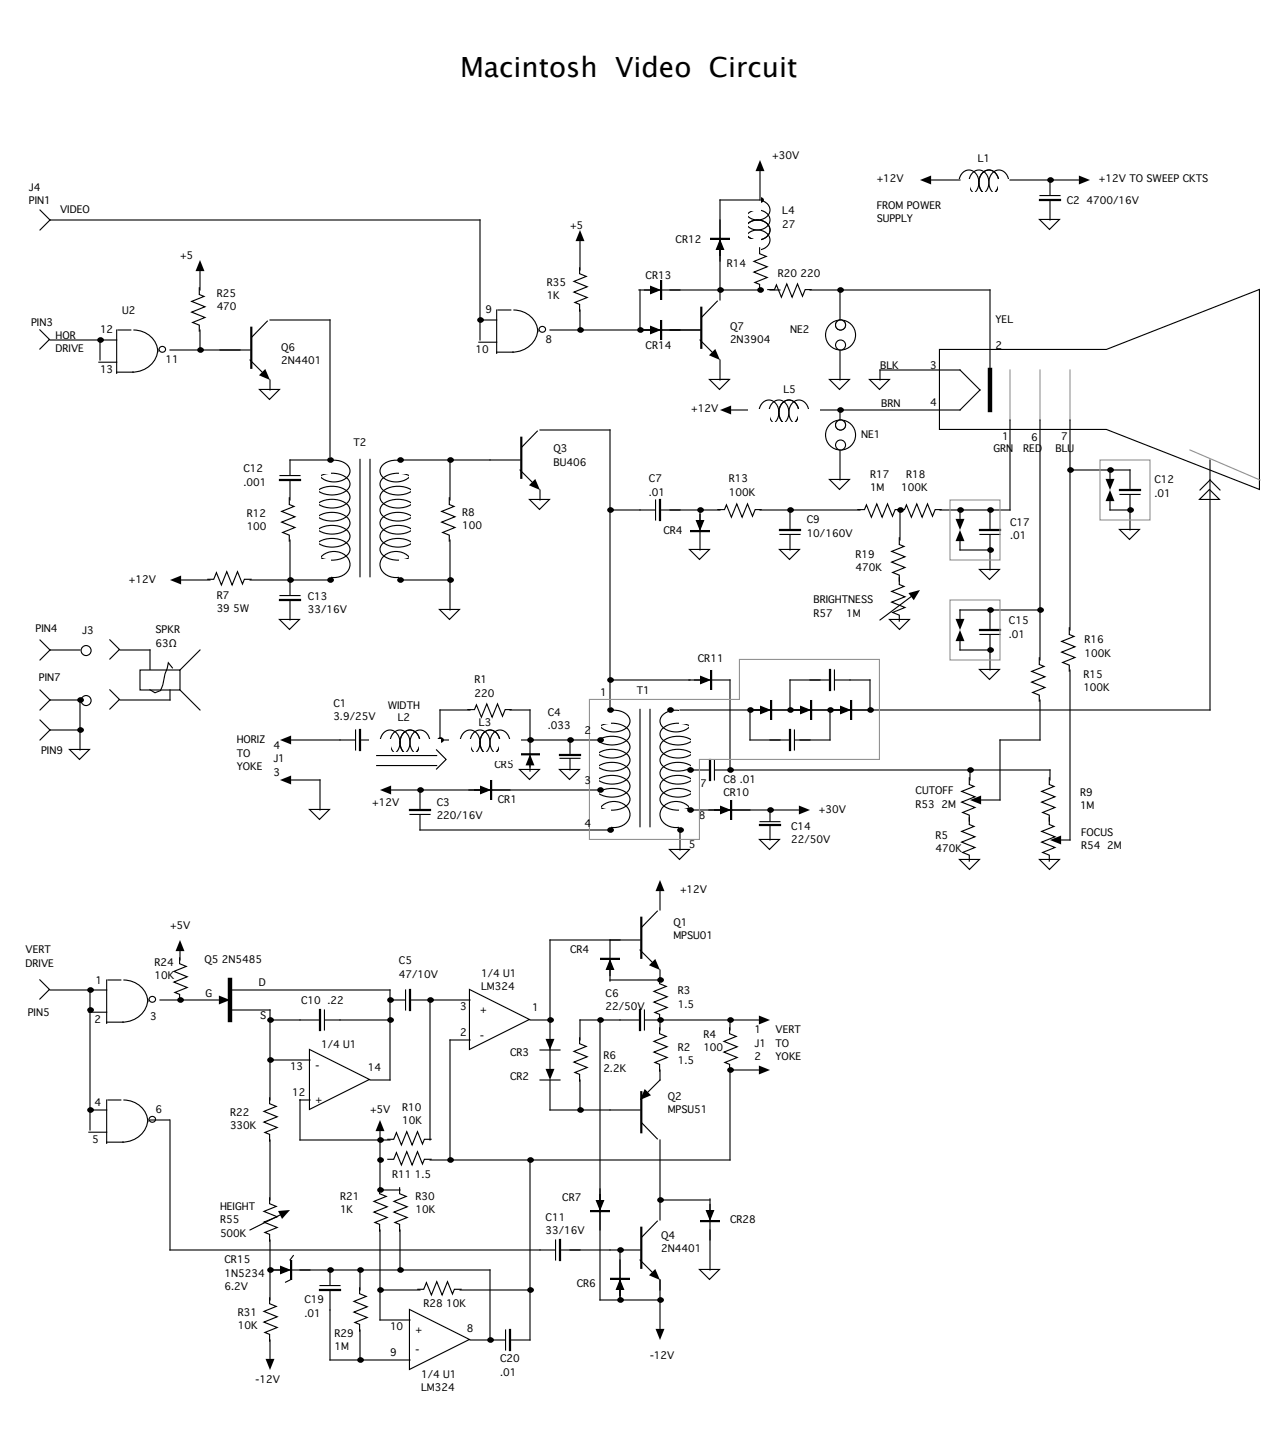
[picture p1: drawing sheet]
<svg xmlns="http://www.w3.org/2000/svg" width="406mm" height="457mm" viewBox="0 0 406 457" stroke-linecap="round" stroke-linejoin="round" font-family="sans-serif">
<defs><g id="words">
<text font-size="8.8" x="146" y="24.3">Macintosh Video Circuit</text>
<g font-size="3.2">
<text x="245.2" y="50.4">+30V</text>
<text x="310.4" y="51.5">L1</text>
<text x="278.3" y="57.9">+12V</text>
<text x="348.9" y="57.9">+12V TO SWEEP CKTS</text>
<text x="9.2" y="60.7">J4</text>
<text x="9.2" y="64.9">PIN1</text>
<text x="338.7" y="64.9">C2 4700/16V</text>
<text x="19" y="67.7">VIDEO</text>
<text x="248.4" y="68.1">L4</text>
<text x="278.3" y="66.3">FROM POWER</text>
<text x="278.3" y="70.6">SUPPLY</text>
<text x="181" y="72.7">+5</text>
<text x="214.5" y="77.3">CR12</text>
<text x="248.4" y="72.3">27</text>
<text x="57.1" y="82.2">+5</text>
<text x="205" y="88.5">CR13</text>
<text x="230.7" y="84.7">R14</text>
<text x="246.9" y="87.8">R20 220</text>
<text x="68.8" y="94.2">R25</text>
<text x="173.6" y="90.7">R35</text>
<text x="173.6" y="94.9">1K</text>
<text x="38.8" y="99.8">U2</text>
<text x="68.8" y="98.4">470</text>
<text x="154.2" y="99.5">9</text>
<text x="9.9" y="103.4">PIN3</text>
<text x="17.6" y="107.6">HOR</text>
<text x="31.7" y="105.8">12</text>
<text x="231.8" y="104.8">Q7</text>
<text x="250.8" y="105.8">NE2</text>
<text x="316.1" y="102.7">YEL</text>
<text x="17.6" y="111.8">DRIVE</text>
<text x="89.3" y="111.5">Q6</text>
<text x="151" y="112.2">10</text>
<text x="173.2" y="109">8</text>
<text x="205" y="110.8">CR14</text>
<text x="231.8" y="109">2N3904</text>
<text x="316.1" y="110.8">2</text>
<text x="31.7" y="118.5">13</text>
<text x="52.6" y="115.4">11</text>
<text x="89.3" y="115.7">2N4401</text>
<text x="279.4" y="117.1">BLK</text>
<text x="295.3" y="117.1">3</text>
<text x="248.7" y="124.9">L5</text>
<text x="219.4" y="130.9">+12V</text>
<text x="279.8" y="129.1">BRN</text>
<text x="295.3" y="128.8">4</text>
<text x="112.2" y="141.5">T2</text>
<text x="175.7" y="143.6">Q3</text>
<text x="273.4" y="139">NE1</text>
<text x="315.4" y="143.6">GRN</text>
<text x="318.2" y="139.7">1</text>
<text x="324.9" y="143.6">RED</text>
<text x="327.4" y="140.1">6</text>
<text x="335.1" y="143.6">BLU</text>
<text x="336.9" y="139.7">7</text>
<text x="77.3" y="149.9">C12</text>
<text x="175.7" y="147.8">BU406</text>
<text x="77.3" y="154.2">.001</text>
<text x="206" y="153.1">C7</text>
<text x="231.4" y="153.1">R13</text>
<text x="276.2" y="151.7">R17</text>
<text x="276.2" y="155.9">1M</text>
<text x="286.1" y="155.9">100K</text>
<text x="287.7" y="151.7">R18</text>
<text x="366.5" y="153.5">C12</text>
<text x="206" y="157.3">.01</text>
<text x="231.4" y="157.3">100K</text>
<text x="366.5" y="157.7">.01</text>
<text x="78.3" y="164">R12</text>
<text x="146.8" y="163.7">R8</text>
<text x="146.8" y="167.9">100</text>
<text x="256.1" y="166.2">C9</text>
<text x="320.7" y="166.9">C17</text>
<text x="78.3" y="168.3">100</text>
<text x="210.6" y="169.7">CR4</text>
<text x="256.1" y="170.4">10/160V</text>
<text x="320.7" y="171.1">.01</text>
<text x="271.6" y="177.1">R19</text>
<text x="40.9" y="185.2">+12V</text>
<text x="271.6" y="181.3">470K</text>
<text x="68.8" y="190.1">R7</text>
<text x="97.7" y="190.5">C13</text>
<text x="258.2" y="191.6">BRIGHTNESS</text>
<text x="68.8" y="194.4">39 5W</text>
<text x="97.7" y="194.7">33/16V</text>
<text x="258.2" y="195.8">R57</text>
<text x="268.6" y="195.8">1M</text>
<text x="11.3" y="200.7">PIN4</text>
<text x="26.1" y="201.4">J3</text>
<text x="49.4" y="201.1">SPKR</text>
<text x="320.3" y="198.3">C15</text>
<text x="320.3" y="202.5">.01</text>
<text x="49.4" y="205.3">63Ω</text>
<text x="344.3" y="204.3">R16</text>
<text x="344.3" y="208.5">100K</text>
<text x="221.5" y="210.3">CR11</text>
<text x="344" y="215.2">R15</text>
<text x="12.3" y="216.3">PIN7</text>
<text x="150.6" y="217">R1</text>
<text x="150.6" y="221.2">220</text>
<text x="190.5" y="220.8">1</text>
<text x="202.1" y="220.5">T1</text>
<text x="344" y="219.4">100K</text>
<text x="105.8" y="224.4">C1</text>
<text x="123.1" y="225.1">WIDTH</text>
<text x="173.9" y="227.2">C4</text>
<text x="105.8" y="228.6">3.9/25V</text>
<text x="126.3" y="229">L2</text>
<text x="152" y="230.4">L3</text>
<text x="173.9" y="231.4">.033</text>
<text x="185.6" y="233.2">2</text>
<text x="13.1" y="239.5">PIN9</text>
<text x="75.1" y="236">HORIZ</text>
<text x="86.8" y="237.8">4</text>
<text x="75.1" y="240.2">TO</text>
<text x="75.1" y="244.5">YOKE</text>
<text x="86.8" y="242">J1</text>
<text x="157" y="243.8">CR5</text>
<text x="86.8" y="246.2">3</text>
<text x="185.6" y="249.1">3</text>
<text x="222.2" y="249.8">7</text>
<text x="229.7" y="248.7">C8 .01</text>
<text x="118.2" y="255.8">+12V</text>
<text x="138.6" y="255.8">C3</text>
<text x="158" y="255.1">CR1</text>
<text x="229.7" y="252.6">CR10</text>
<text x="290.7" y="252.2">CUTOFF</text>
<text x="290.7" y="256.5">R53 2M</text>
<text x="342.9" y="252.6">R9</text>
<text x="342.9" y="256.8">1M</text>
<text x="138.6" y="260">220/16V</text>
<text x="185.6" y="262.5">4</text>
<text x="221.9" y="260">8</text>
<text x="251.2" y="263.5">C14</text>
<text x="260" y="258.2">+30V</text>
<text x="218.7" y="269.2">5</text>
<text x="251.2" y="267.8">22/50V</text>
<text x="297" y="266.3">R5</text>
<text x="343.3" y="265.3">FOCUS</text>
<text x="343.3" y="269.5">R54 2M</text>
<text x="297" y="270.6">470K</text>
<text x="215.9" y="283.6">+12V</text>
<text x="213.8" y="293.9">Q1</text>
<text x="54" y="294.9">+5V</text>
<text x="213.8" y="298.1">MPSU01</text>
<text x="8.1" y="302.7">VERT</text>
<text x="64.9" y="305.9">Q5 2N5485</text>
<text x="181" y="302.7">CR4</text>
<text x="8.1" y="306.9">DRIVE</text>
<text x="49" y="306.6">R24</text>
<text x="49" y="310.8">10K</text>
<text x="126.6" y="306.2">C5</text>
<text x="126.6" y="310.4">47/10V</text>
<text x="152.8" y="310.1">1/4 U1</text>
<text x="30.3" y="312.6">1</text>
<text x="65.3" y="316.4">G</text>
<text x="82.2" y="312.9">D</text>
<text x="152.8" y="314.3">LM324</text>
<text x="192.3" y="316.4">C6</text>
<text x="215.2" y="315.7">R3</text>
<text x="8.8" y="322.4">PIN5</text>
<text x="47.6" y="323.8">3</text>
<text x="82.5" y="323.5">S</text>
<text x="95.6" y="318.9">C10 .22</text>
<text x="146" y="320.7">3</text>
<text x="152.4" y="321.7">+</text>
<text x="169" y="321">1</text>
<text x="192.3" y="320.7">22/50V</text>
<text x="215.2" y="320">1.5</text>
<text x="30" y="324.9">2</text>
<text x="146" y="328.8">2</text>
<text x="152.4" y="329.8">-</text>
<text x="223.3" y="329.5">R4</text>
<text x="239.5" y="328.1">1</text>
<text x="246.2" y="328.1">VERT</text>
<text x="102" y="332.7">1/4 U1</text>
<text x="161.9" y="335.1">CR3</text>
<text x="215.2" y="333.7">R2</text>
<text x="223.3" y="333.7">100</text>
<text x="239.5" y="332.3">J1</text>
<text x="246.2" y="332.3">TO</text>
<text x="92.1" y="339.7">13</text>
<text x="100.2" y="339.4">-</text>
<text x="116.8" y="340.1">14</text>
<text x="191.6" y="336.2">R6</text>
<text x="191.6" y="340.4">2.2K</text>
<text x="215.2" y="338">1.5</text>
<text x="239.5" y="336.5">2</text>
<text x="246.2" y="336.5">YOKE</text>
<text x="92.8" y="347.8">12</text>
<text x="161.9" y="342.9">CR2</text>
<text x="30" y="351">4</text>
<text x="49.4" y="353.5">6</text>
<text x="100.2" y="350.3">+</text>
<text x="117.5" y="353.5">+5V</text>
<text x="127.7" y="352.8">R10</text>
<text x="212" y="349.2">Q2</text>
<text x="212" y="353.5">MPSU51</text>
<text x="73" y="354.2">R22</text>
<text x="73" y="358.4">330K</text>
<text x="127.7" y="357">10K</text>
<text x="29.3" y="363">5</text>
<text x="124.5" y="373.9">R11 1.5</text>
<text x="107.9" y="381">R21</text>
<text x="131.9" y="381">R30</text>
<text x="178.5" y="381.4">CR7</text>
<text x="69.8" y="384.2">HEIGHT</text>
<text x="69.8" y="388.4">R55</text>
<text x="107.9" y="385.2">1K</text>
<text x="131.9" y="385.2">10K</text>
<text x="173.2" y="387.7">C11</text>
<text x="231.8" y="388.4">CR28</text>
<text x="69.8" y="392.6">500K</text>
<text x="173.2" y="391.9">33/16V</text>
<text x="209.9" y="393.3">Q4</text>
<text x="71.3" y="401.1">CR15</text>
<text x="209.9" y="397.6">2N4401</text>
<text x="71.3" y="405.3">1N5234</text>
<text x="71.3" y="409.6">6.2V</text>
<text x="96.7" y="413.8">C19</text>
<text x="183.1" y="408.5">CR6</text>
<text x="75.5" y="417.7">R31</text>
<text x="96.7" y="418">.01</text>
<text x="134.4" y="414.9">R28 10K</text>
<text x="75.5" y="421.9">10K</text>
<text x="106.2" y="424.4">R29</text>
<text x="123.8" y="422.3">10</text>
<text x="131.9" y="423.3">+</text>
<text x="148.2" y="423">8</text>
<text x="106.2" y="428.6">1M</text>
<text x="123.8" y="430.4">9</text>
<text x="131.9" y="429.7">-</text>
<text x="206.4" y="431.4">-12V</text>
<text x="133.7" y="437.4">1/4 U1</text>
<text x="158.7" y="432.5">C20</text>
<text x="158.7" y="436.7">.01</text>
<text x="81.1" y="439.2">-12V</text>
<text x="133.7" y="441.7">LM324</text>
</g>
</g></defs>
<path d="M237.2 64.9a4.3 4.3 0 0 1 7.2 1.1 3.6 3.6 0 0 1-4.7 3.8 3.1 3.1 0 0 1-2.8-1.7 3.1 3.1 0 0 1 .3-3.2zM237.2 71.2a4.3 4.3 0 0 1 7.2 1.2 3.6 3.6 0 0 1-4.7 3.7 3.1 3.1 0 0 1-2.8-1.6 3.1 3.1 0 0 1 .3-3.3zM237.2 74.4a4.3 4.3 0 0 1 7.2 1.2 3.6 3.6 0 0 1-4.7 3.7 3.1 3.1 0 0 1-2.8-1.7 3.1 3.1 0 0 1 .3-3.2zM237.2 68.1a4.3 4.3 0 0 1 7.2 1.1 3.6 3.6 0 0 1-4.7 3.8 3.1 3.1 0 0 1-2.8-1.7 3.1 3.1 0 0 1 .3-3.2z" fill="none" stroke="#000" stroke-width=".35"/>
<path d="M233.7 64.4h3.5v16.2h-3.5z" fill-rule="evenodd" fill="#fff"/>
<path d="M240.9 63a.77 .77 0 0 1 1.2 0 .77 .77 0 0 1-.3 1.2h-.7a.65 .65 0 0 1-.5-.5 .65 .65 0 0 1 .3-.7z" fill-rule="evenodd" fill="#000" stroke="#000" stroke-width=".35"/>
<path d="M236.4 60.1h5.1v6.8h-5.1z" fill-rule="evenodd" fill="#fff"/>
<path d="M305.8 54.7a3.1 3.1 0 0 1 3.3-.3 3.1 3.1 0 0 1 1.6 2.7 3.6 3.6 0 0 1-3.7 4.7 4.3 4.3 0 0 1-1.2-7.1zM309 54.7a3.1 3.1 0 0 1 3.2-.3 3.1 3.1 0 0 1 1.7 2.7 3.6 3.6 0 0 1-3.7 4.7 4.3 4.3 0 0 1-1.2-7.1zM312.2 54.7a3.1 3.1 0 0 1 3.2-.3 3.1 3.1 0 0 1 1.7 2.7 3.6 3.6 0 0 1-3.8 4.7 4.3 4.3 0 0 1-1.1-7.1zM315.4 54.7a3.1 3.1 0 0 1 3.2-.3 3.1 3.1 0 0 1 1.7 2.7 3.6 3.6 0 0 1-3.8 4.7 4.3 4.3 0 0 1-1.1-7.1z" fill="none" stroke="#000" stroke-width=".35"/>
<g fill="#fff">
<path d="M317 57h6.7v5.1h-6.7z" fill-rule="evenodd"/>
<path d="M301.1 57h6.7v5.1h-6.7z" fill-rule="evenodd"/>
<path d="M304.3 60.9h16.2v2.8h-16.2z" fill-rule="evenodd"/>
<path d="M236.4 76h5.1v6.7h-5.1z" fill-rule="evenodd"/>
</g>
<path d="M63.3 91.2v2.3l1.5 .6-3.9 1.6 4.2 1.7-4.2 1.7 4.2 1.7-3.9 1.6 2.1 .8v2.1M163 98.4a7.5 7.5 0 0 1 7.8 7.1M170.8 104.4a7.8 7.8 0 0 1-8.2 7.4M212.7 104.8h9.5" fill="none" stroke="#000" stroke-width=".35"/>
<circle cx="172.2" cy="104.5" r=".99" fill="#fff" stroke="#000" stroke-width=".35"/>
<g fill="none" stroke="#000" stroke-width=".35">
<path d="M228.6 69.9v13M241.2 78.5v2.1l2.1 .8-3.9 1.6 4.2 1.7-4.2 1.7 4.2 1.7-3.9 1.6 1.5 .6v2.3M157.7 98.4v13.8M158.1 98.4h4.1M184 84.8v2.1l2.1 .9-3.9 1.5 4.2 1.7-4.2 1.8 4.2 1.7-3.9 1.5 1.5 .6v2.4M184.1 98.4v6.4M202.8 92.1h38.5M203.2 92.1v12.7M243.6 91.9h2.3l.6-1.5 1.6 4 1.7-4.3 1.7 4.3 1.7-4.3 1.6 4 .8-2.2h2.1M244.5 92.1h3.1M257.2 92.1h57.1M152 101.6h5.7"/>
<path d="M152 108.7h5.7M157.7 111.8h5.3M202.8 104.8h13.1"/>
</g>
<path d="M228.6 75.8l1.4 3.6h-2.8zM206.4 90.7l3.5 1.4-3.5 1.4zM206.4 103.4l3.5 1.4-3.5 1.4z" fill="#000"/>
<path d="M225.8 75.8h5.6M209.9 89.3v5.6M209.9 102v5.6" fill="none" stroke="#000" stroke-width=".71"/>
<g fill="#fff" stroke="#000" stroke-width=".35">
<circle cx="266.9" cy="106.4" r="4.8"/>
<circle cx="266.9" cy="103.2" r="1.59"/>
<circle cx="266.9" cy="109.5" r="1.59"/>
</g>
<path d="M184.1 76.4v9.3M227.8 95.6l-4.8 4.9M266.7 92.1v9.5M174.6 104.8h47.6M222.2 107.9l4 4M228.6 114.3v6.3M266.7 111.1v9.5M298.3 110.9h53l48.6-19v63.5l-48.6-19.1h-53zM228.4 120.5h3.2l-3.2 3.1-3.2-3.1h6.4M263.3 120.5h6.4l-3.2 3.1zM276 120.5h6.4l-3.2 3.1zM279.4 120.6v-3.1h25.4l6.3 6.3-6.3 6.4h-47.6" fill="none" stroke="#000" stroke-width=".35"/>
<path d="M222.7 97.7v12.7" fill="none" stroke="#000" stroke-width=".71"/>
<path d="M184.1 73l1.5 3.6h-2.9zM225.1 112.8l2-2 1.5 3.5z" fill="#000"/>
<g fill="#fff" stroke="#000" stroke-width=".35">
<circle cx="266.9" cy="138.1" r="4.8"/>
<circle cx="266.9" cy="134.9" r="1.59"/>
<circle cx="266.9" cy="141.3" r="1.59"/>
</g>
<g fill="none" stroke="#000" stroke-width=".35">
<path d="M15.9 69.8h136.5v38.1M63.5 85.9v6.2M314.3 92.1v25.4M15.9 107.9h15.8v6.4M54 111.1h22.2M63.5 104.8v6.3M85.7 101.6h19.1v44.4M232 130.2h9.3M266.7 130.2v3.1M320.7 133.3v28.6h-22.2M330.2 133.3v76.2M339.7 133.3v66.7"/>
<path d="M114.3 145.9v37.2M117.5 145.9v37.2M208.1 158.8v6.3M263.3 152.2h6.4l-3.2 3.2zM266.7 142.9v9.5M339.7 149.2h19.1v6.4M352.4 158.9v3h6.4M352.4 149.2v3M355.6 157h6.3M358.8 157.3v11M100.5 160.2a7.7 7.7 0 0 1 10.3 .6 2.65 2.65 0 0 1-1.7 3.8 7.8 7.8 0 0 1-9-1.4 2.28 2.28 0 0 1 .4-3zM203.2 161.9h4.6"/>
<path d="M209.6 161.9h6.3M218.9 174.4h6.3l-3.1 3.2zM222.3 161.6v13M227.7 161.8h2.3l.6-1.5 1.6 3.9 1.7-4.2 1.7 4.2 1.7-4.2 1.6 3.9 .9-2.1h2M241.3 161.9h31.8M247.5 174.4h6.3l-3.2 3.2zM247.7 169.7h6.3M250.8 161.9v6.4M250.8 170v4.6M272.2 161.8h2.3l.6-1.5 1.6 3.9 1.7-4.2 1.7 4.2 1.7-4.2 1.6 3.9 .8-2.1h2.1M284.9 161.8h2.3l.6-1.5 1.6 3.9 1.7-4.2 1.7 4.2 1.7-4.2 1.6 3.9 .8-2.1h2.1M285.5 170.6v2.3l1.5 .6-3.9 1.6 4.2 1.7-4.2 1.7 4.2 1.7-3.9 1.6 2.1 .8v2.1"/>
<path d="M285.8 161.9v9.5M304.8 161.9v3M304.8 171.6v3h9.5M311.1 169.7h6.4M314.3 161.9v6.4M314.3 170v11M355.4 168.1h6.4l-3.2 3.2zM282.4 196.7h6.3l-3.1 3.1zM285.5 183.3v2.3l1.5 .6-3.9 1.6 4.2 1.7-4.2 1.7 4.2 1.7-3.9 1.6 2.1 .8v2.1M289.4 189.3l-10 7.5M311 180.8h6.3l-3.2 3.2zM314.3 193.7v6.3"/>
<path d="M330.2 193.7h-25.4v3M304.8 203.4v3h9.5M311 212.5h6.3l-3.2 3.2zM311.1 201.4h6.4M314.3 201.8v10.9"/>
</g>
<path d="M314.3 117.5v12.7" fill="none" stroke="#000" stroke-width="1.4"/>
<path d="M320.7 117.5v15.8M330.2 117.5v15.8M339.7 117.5v15.8" fill="none" stroke="#919191" stroke-width=".35"/>
<path d="M63.5 82.5l1.4 3.6h-2.8zM228.6 130.2l3.5-1.4v2.8zM352.4 155.6l1.4 3.5h-2.8zM351 152h2.8l-1.4 3.6zM220.8 165.1h2.9l-1.4 3.5zM304.8 168.3l1.4 3.5h-2.8zM303.4 164.7h2.8l-1.4 3.6zM288.4 188.3l3.7-1-2 3.3zM303.4 196.5h2.8l-1.4 3.5zM304.8 200l1.4 3.6h-2.8z" fill="#000"/>
<path d="M209.6 158.8v6.3M355.6 155.6h6.3M219.4 168.6h5.7M247.7 168.3h6.3M311.1 168.3h6.4M311.1 200h6.4" fill="none" stroke="#000" stroke-width=".71"/>
<path d="M102.2 176.6a5.5 5.5 0 0 1 8.8 1.9 4.5 4.5 0 0 1-5 4.9 4.4 4.4 0 0 1-4.7-5.6z" fill-rule="evenodd" fill="#fff" stroke="#000" stroke-width=".35"/>
<path d="M100.5 152a7.7 7.7 0 0 1 10.3 .5 2.65 2.65 0 0 1-1.7 3.8 7.8 7.8 0 0 1-9-1.4 2.28 2.28 0 0 1 .4-2.9zM100.5 156.1a7.7 7.7 0 0 1 10.3 .5 2.65 2.65 0 0 1-1.7 3.9 7.8 7.8 0 0 1-9-1.5 2.28 2.28 0 0 1 .4-2.9zM101.7 147.8a6.3 6.3 0 0 1 9.1 .6 3 3 0 0 1-2.2 4.1 6.2 6.2 0 0 1-7.3-1.7 2.5 2.5 0 0 1 .4-3zM100.5 172.7a7.7 7.7 0 0 1 10.3 .5 2.65 2.65 0 0 1-1.7 3.8 7.8 7.8 0 0 1-9-1.4 2.28 2.28 0 0 1 .4-2.9zM100.5 168.5a7.7 7.7 0 0 1 10.3 .6 2.65 2.65 0 0 1-1.7 3.8 7.8 7.8 0 0 1-9-1.4 2.28 2.28 0 0 1 .4-3zM100.5 164.4a7.7 7.7 0 0 1 10.3 .5 2.65 2.65 0 0 1-1.7 3.9 7.8 7.8 0 0 1-9-1.5 2.28 2.28 0 0 1 .4-2.9z" fill="none" stroke="#000" stroke-width=".35"/>
<g fill="#fff">
<path d="M98.2 151.5h2.9v23.8h-2.9z" fill-rule="evenodd"/>
<path d="M99.5 145.2h5.5v5.2h-5.5z" fill-rule="evenodd"/>
<path d="M98.8 173.4h3.2v6h-3.2z" fill-rule="evenodd"/>
<path d="M98.2 147.3h3.6v5.9h-3.6z" fill-rule="evenodd"/>
<path d="M99.4 177.5h5.6v6.8h-5.6z" fill-rule="evenodd"/>
</g>
<path d="M121.4 160.2a7.7 7.7 0 0 1 10.3 .6 2.65 2.65 0 0 1-1.7 3.8 7.8 7.8 0 0 1-9-1.4 2.28 2.28 0 0 1 .4-3z" fill="none" stroke="#000" stroke-width=".35"/>
<path d="M121.8 176.6a5.5 5.5 0 0 1 8.9 1.9 4.5 4.5 0 0 1-5 4.9 4.4 4.4 0 0 1-4.7-5.6z" fill-rule="evenodd" fill="#fff" stroke="#000" stroke-width=".35"/>
<path d="M121.3 147.8a6.3 6.3 0 0 1 9.2 .6 3 3 0 0 1-2.2 4.1 6.2 6.2 0 0 1-7.3-1.7 2.5 2.5 0 0 1 .3-3zM121.4 152a7.7 7.7 0 0 1 10.3 .5 2.65 2.65 0 0 1-1.7 3.8 7.8 7.8 0 0 1-9-1.4 2.28 2.28 0 0 1 .4-2.9zM121.4 156.1a7.7 7.7 0 0 1 10.3 .5 2.65 2.65 0 0 1-1.7 3.9 7.8 7.8 0 0 1-9-1.5 2.28 2.28 0 0 1 .4-2.9zM121.4 168.5a7.7 7.7 0 0 1 10.3 .6 2.65 2.65 0 0 1-1.7 3.8 7.8 7.8 0 0 1-9-1.4 2.28 2.28 0 0 1 .4-3zM121.4 164.4a7.7 7.7 0 0 1 10.3 .5 2.65 2.65 0 0 1-1.7 3.9 7.8 7.8 0 0 1-9-1.5 2.28 2.28 0 0 1 .4-2.9zM121.4 172.7a7.7 7.7 0 0 1 10.3 .5 2.65 2.65 0 0 1-1.7 3.8 7.8 7.8 0 0 1-9-1.4 2.28 2.28 0 0 1 .4-2.9z" fill="none" stroke="#000" stroke-width=".35"/>
<g fill="#fff">
<path d="M130.6 151.5h2.9v23.8h-2.9z" fill-rule="evenodd"/>
<path d="M126.8 145.2h5.5v5.2h-5.5z" fill-rule="evenodd"/>
<path d="M129.8 173.4h3.2v6h-3.2z" fill-rule="evenodd"/>
<path d="M129.9 147.3h3.6v5.9h-3.6z" fill-rule="evenodd"/>
<path d="M126.8 177.5h5.6v6.8h-5.6z" fill-rule="evenodd"/>
</g>
<path d="M39.2 311.1a7.5 7.5 0 0 1 7.7 7.1M46.9 317.1a7.8 7.8 0 0 1-8.1 7.4" fill="none" stroke="#000" stroke-width=".35"/>
<circle cx="48.4" cy="317.3" r=".99" fill="#fff" stroke="#000" stroke-width=".35"/>
<g fill="none" stroke="#000" stroke-width=".35">
<path d="M69.9 111.1h9.5M79.4 114.3l4 4M84.9 102l-4.8 4.9M82.4 123.6h6.3l-3.2 3.2zM85.7 120.6v3.2M170.6 136.9l-4.8 4.9M171.4 136.5h22.3v88.9M88.9 151h6.3M91.8 157.9v2.3l1.6 .6-4 1.6 4.3 1.7-4.3 1.7 4.3 1.7-4 1.6 2.1 .8v2.1M92.1 152.4v6.3M104.8 146h-12.7v4.6M127 146h38.1"/>
<path d="M142.6 157.9v2.3l1.6 .6-4 1.6 4.3 1.7-4.3 1.7 4.3 1.7-4 1.6 2.1 .8v2.1M142.9 146.1v12.6M165.1 149.2l4 4M168.1 158.6h6.3l-3.1 3.1zM171.4 155.6v3.1M92.1 171.5v17.2M142.9 171.5v22.2M193.7 161.9h9.5M212.7 161.9h15.9M57.3 184.1h9.4M65.8 183.9h2.1l.8-2.1 1.6 3.9 1.7-4.2 1.7 4.2 1.7-4.2 1.6 3.9 .6-1.5h2.3M79.4 184.1h25.4"/>
<path d="M88.7 196.7h6.4l-3.2 3.1zM88.9 189.1h6.3M92.1 190.5v6.3M127 184.1h15.9M139.5 193.5h6.4l-3.2 3.2zM189.4 239.6a7.7 7.7 0 0 1 10.3 .6 2.65 2.65 0 0 1-1.7 3.8 7.8 7.8 0 0 1-9-1.4 2.28 2.28 0 0 1 .4-3zM203.2 225.2v37.3M206.4 225.2v37.3M28.2 314.3h5.7M33.9 311.1v13.8M34.3 311.1h4.1M28.2 321.4h5.7"/>
<path d="M33.9 324.5h5.3"/>
</g>
<path d="M79.8 104.1v12.7M165.5 139v12.7M88.9 152.4h6.3M88.9 190.5h6.3" fill="none" stroke="#000" stroke-width=".71"/>
<path d="M82.2 119.2l2-2 1.5 3.4zM168 154.1l2-2 1.4 3.5zM54 184.1l3.5-1.4v2.9z" fill="#000"/>
<path d="M191.1 255.9a5.5 5.5 0 0 1 8.8 2 4.5 4.5 0 0 1-5 4.8 4.4 4.4 0 0 1-4.7-5.5z" fill-rule="evenodd" fill="#fff" stroke="#000" stroke-width=".35"/>
<path d="M189.4 235.5a7.7 7.7 0 0 1 10.3 .5 2.65 2.65 0 0 1-1.7 3.9 7.8 7.8 0 0 1-9-1.5 2.28 2.28 0 0 1 .4-2.9zM189.4 231.3a7.7 7.7 0 0 1 10.3 .6 2.65 2.65 0 0 1-1.7 3.8 7.8 7.8 0 0 1-9-1.4 2.28 2.28 0 0 1 .4-3zM190.6 227.2a6.3 6.3 0 0 1 9.1 .5 3 3 0 0 1-2.2 4.2 6.2 6.2 0 0 1-7.3-1.8 2.5 2.5 0 0 1 .4-2.9zM189.4 252a7.7 7.7 0 0 1 10.3 .6 2.65 2.65 0 0 1-1.7 3.8 7.8 7.8 0 0 1-9-1.4 2.28 2.28 0 0 1 .4-3zM189.4 247.9a7.7 7.7 0 0 1 10.3 .5 2.65 2.65 0 0 1-1.7 3.9 7.8 7.8 0 0 1-9-1.5 2.28 2.28 0 0 1 .4-2.9zM189.4 243.8a7.7 7.7 0 0 1 10.3 .5 2.65 2.65 0 0 1-1.7 3.8 7.8 7.8 0 0 1-9-1.4 2.28 2.28 0 0 1 .4-2.9z" fill="none" stroke="#000" stroke-width=".35"/>
<g fill="#fff">
<path d="M187.1 230.8h2.9v23.8h-2.9z" fill-rule="evenodd"/>
<path d="M188.4 224.5h5.5v5.2h-5.5z" fill-rule="evenodd"/>
<path d="M187.7 252.8h3.2v6h-3.2z" fill-rule="evenodd"/>
<path d="M187.1 226.7h3.6v5.9h-3.6z" fill-rule="evenodd"/>
<path d="M188.3 256.9h5.6v6.8h-5.6z" fill-rule="evenodd"/>
</g>
<path d="M210.3 239.6a7.7 7.7 0 0 1 10.3 .6 2.65 2.65 0 0 1-1.7 3.8 7.8 7.8 0 0 1-9-1.4 2.28 2.28 0 0 1 .4-3z" fill="none" stroke="#000" stroke-width=".35"/>
<path d="M210.7 255.9a5.5 5.5 0 0 1 8.9 2 4.5 4.5 0 0 1-5 4.8 4.4 4.4 0 0 1-4.7-5.5z" fill-rule="evenodd" fill="#fff" stroke="#000" stroke-width=".35"/>
<path d="M210.2 227.2a6.3 6.3 0 0 1 9.2 .5 3 3 0 0 1-2.2 4.2 6.2 6.2 0 0 1-7.3-1.8 2.5 2.5 0 0 1 .3-2.9zM210.3 235.5a7.7 7.7 0 0 1 10.3 .5 2.65 2.65 0 0 1-1.7 3.9 7.8 7.8 0 0 1-9-1.5 2.28 2.28 0 0 1 .4-2.9zM210.3 231.3a7.7 7.7 0 0 1 10.3 .6 2.65 2.65 0 0 1-1.7 3.8 7.8 7.8 0 0 1-9-1.4 2.28 2.28 0 0 1 .4-3zM210.3 252a7.7 7.7 0 0 1 10.3 .6 2.65 2.65 0 0 1-1.7 3.8 7.8 7.8 0 0 1-9-1.4 2.28 2.28 0 0 1 .4-3zM210.3 247.9a7.7 7.7 0 0 1 10.3 .5 2.65 2.65 0 0 1-1.7 3.9 7.8 7.8 0 0 1-9-1.5 2.28 2.28 0 0 1 .4-2.9zM210.3 243.8a7.7 7.7 0 0 1 10.3 .5 2.65 2.65 0 0 1-1.7 3.8 7.8 7.8 0 0 1-9-1.4 2.28 2.28 0 0 1 .4-2.9z" fill="none" stroke="#000" stroke-width=".35"/>
<g fill="#fff">
<path d="M219.5 230.8h2.9v23.8h-2.9z" fill-rule="evenodd"/>
<path d="M215.7 224.5h5.5v5.2h-5.5z" fill-rule="evenodd"/>
<path d="M218.7 252.8h3.2v6h-3.2z" fill-rule="evenodd"/>
<path d="M218.8 226.7h3.6v5.9h-3.6z" fill-rule="evenodd"/>
<path d="M215.7 256.9h5.6v6.8h-5.6z" fill-rule="evenodd"/>
</g>
<g fill="none" stroke="#000" stroke-width=".35">
<path d="M241.3 54.2v9.3M42.4 104.8a7.5 7.5 0 0 1 7.7 7M50.1 110.7a7.8 7.8 0 0 1-8.2 7.5M380.8 158.6l3.2-3.2 3.2 3.2zM381 155.6l3.2-3.2 3.1 3.2M384.2 146v79.4h-168.3M339.5 199.1v2.4l1.5 .6-3.9 1.5 4.2 1.7-4.2 1.8 4.2 1.7-3.9 1.5 2.1 .9v2.1M193.7 215.9h38.1v28.6M263.5 215.9h-12.7v9.5M264.9 212.7v6.4M265.3 215.9h10.9v9.5M330 208.7v2.3l1.5 .6-3.9 1.6 4.2 1.7-4.2 1.7 4.2 1.7-3.9 1.6 2.1 .8v2.1"/>
<path d="M339.7 212.7v54h-3M92.3 234.9l20.2 .1M112.9 231.8v6.3M114.3 235h6.4M136.5 234.9h9.5M148.3 225.3h2.4l.6-1.5 1.5 3.9 1.7-4.2 1.8 4.2 1.7-4.2 1.5 3.9 .9-2.1h2.1M149.2 225.4h-9.5v9.5M161.9 234.9h28.6M161.9 225.4h6.4v19.4M181 234.9v4.8M238.1 225.4v9.5h12.7M252.2 231.8v6.3"/>
<path d="M263.5 225.4v9.5h-10.9M330.2 222.2v12.7h-12.7v19.1h-6.2M124 250.8h66.5M130.2 258.6h6.3M133.4 258.9l-.1 4.6h60.4M133.4 250.8v6.4M164.9 244.3h6.4l-3.2 3.2zM177.6 244.3h6.4l-3.2 3.2zM177.8 240.8h6.3M181 241v3.5M219.1 244.5h6.3M219.1 257.2h34.7"/>
<path d="M226.8 241.3v6.3M227.2 244.5h106.2v3.1M244.5 257.2v3.4M307.7 259.5v2.3l1.6 .6-4 1.6 4.3 1.7-4.3 1.7 4.3 1.7-4 1.6 2.1 .8v2.1M307.7 246.8v2.3l1.6 .6-4 1.6 4.3 1.7-4.3 1.7 4.3 1.7-4 1.6 2.1 .8v2.1M308 244.5v3.1M333.1 246.8v2.3l1.6 .6-4 1.6 4.3 1.7-4.3 1.7 4.3 1.7-4 1.6 2.1 .8v2.1M333.1 259.5v2.3l1.6 .6-4 1.6 4.3 1.7-4.3 1.7 4.3 1.7-4 1.6 2.1 .8v2.1M212.5 269.7h6.4l-3.2 3.2zM215.9 263.5v6.4M241.1 266.5h6.4l-3.2 3.2zM241.3 260.9h6.3"/>
<path d="M244.5 261.9v4.8M304.6 272.9h6.4l-3.2 3.1zM330 272.9h6.4l-3.2 3.1zM85.4 403.2h13"/>
</g>
<g fill="#000">
<path d="M241.3 50.8l1.4 3.5h-2.8zM222.2 214.5l3.6 1.4-3.6 1.4zM88.9 234.9l3.5-1.4v2.9zM241.3 224l3.5 1.4-3.5 1.4zM254 224l3.5 1.4-3.5 1.4zM266.7 224l3.5 1.4-3.5 1.4zM120.7 250.8l3.5-1.4v2.8zM168.3 239.5l1.4 3.5h-2.8zM228.6 255.8l3.5 1.4-3.5 1.4zM253.6 255.8l3.6 1.4-3.6 1.4zM308 254l3.5-1.4v2.8zM333.4 266.7l3.5-1.4v2.8z"/>
<path d="M88.9 401.8l3.5 1.4-3.5 1.4z"/>
</g>
<g fill="none" stroke="#000" stroke-width=".71">
<path d="M225.8 213.1v5.6M263.5 212.7v6.4M114.3 231.8v6.3M165.5 239.5h5.6M177.8 239.7h6.3M244.8 222.6v5.6M250.8 231.8v6.3M257.5 222.6v5.6M270.2 222.6v5.6M130.2 257.2h6.3M225.4 241.3v6.3M232.1 254.4v5.6"/>
<path d="M241.3 261.9h6.3M92.4 400.4v5.6"/>
</g>
<path d="M377.8 142.9l22.2 9.5M187.1 222.1h47.7v-12.7h44.4v31.7h-57.1v25.4h-35z" fill="none" stroke="#919191" stroke-width=".35"/>
<circle cx="51.6" cy="110.9" r=".99" fill="#fff" stroke="#000" stroke-width=".35"/>
<g fill="none" stroke="#000" stroke-width=".35">
<path d="M31.4 107.9h5.6M31.4 115h5.6M37 104.8v13.7M37 118.2h5.4M37.5 104.8h4M148.9 250.8h13M193.7 298.4h9.5M208.7 289.3l-4.8 4.9M15.9 314.3h12.7v44.5M57 303.9v2.1l2.1 .8-3.9 1.6 4.2 1.7-4.2 1.7 4.2 1.7-3.9 1.6 1.5 .6v2.3M203.2 301.6l4 4M209.5 308v3.1"/>
<path d="M95.2 323.8h6.4M103 320.7v6.3M103.4 323.8h4.5M39.2 349.2a7.5 7.5 0 0 1 7.7 7.1M46.9 355.2a7.8 7.8 0 0 1-8.1 7.4"/>
</g>
<path d="M155.9 248v5.6M203.6 291.4v12.7M101.6 320.7v6.3" fill="none" stroke="#000" stroke-width=".71"/>
<path d="M152.4 249.4l3.5 1.4-3.5 1.4zM208.1 304.5l1.4 3.5-3.4-1.5z" fill="#000"/>
<circle cx="48.4" cy="355.4" r=".99" fill="#fff" stroke="#000" stroke-width=".35"/>
<g fill="none" stroke="#000" stroke-width=".35">
<path d="M196.8 298.4h-22.2v31.6M209.5 282.8v6.1M50.8 317.5h18.9M73 314.3h50.8v28.6h-6.3M123.8 317.5h4.6M128.8 314.3v6.4M130.2 317.5h19M136.5 317.5v44.4M149 314.1l19.1 9.6-19.1 9.5zM209.4 310.3v2l2.1 .9-3.9 1.6 4.2 1.7-4.2 1.7 4.2 1.7-3.9 1.6 1.5 .6v2.3M73 320.7h12.7v28.5M85.7 336.5h12.7"/>
<path d="M85.7 323.8h9.5M98.2 333.2l19.1 9.5-19.1 9.5zM107.9 323.8h15.9M149.2 330.2h-6.3v38.1M168.3 323.8h6.3M171.4 333.4h6.4M174.6 330.2v9.3M184 329.3v2.1l2.1 .8-3.9 1.6 4.2 1.7-4.2 1.7 4.2 1.7-3.9 1.6 1.5 .6v2.3M190.5 323.9v88.8h19M203.2 323.8h-19.1v6.4M204.6 320.7v6.3M205 323.8h36.1"/>
<path d="M209.4 326.1v2.1l2.1 .9-3.9 1.5 4.2 1.7-4.2 1.8 4.2 1.7-3.9 1.5 1.5 .6v2.4M209.5 339.7v3.2l-3.9 4M209.5 323.8v3.2M231.6 326.1v2.1l2.2 .9-4 1.5 4.3 1.7-4.3 1.8 4.3 1.7-4 1.5 1.5 .6v2.4M231.8 323.8v3.2M241.1 339.7h-9.3v28.6h-95.3M28.2 352.4h5.7M28.2 359.5h5.7M33.9 349.2v13.8M34.3 349.2h4.1M85.6 348.4v2l2.1 .9-3.9 1.6 4.2 1.7-4.2 1.7 4.2 1.7-3.9 1.6 1.5 .6v2.3M98.4 349.2h-3.2v12.7"/>
<path d="M171.4 342.9h6.4M174.6 342.9v9.5h28.6M184.1 342.9v9.5M203.9 356.7l4.8 4.9M33.9 362.6h5.3M85.7 361.9v19.1M122.9 368.1h2.1l.9-2.1 1.5 3.9 1.7-4.2 1.8 4.2 1.7-4.2 1.5 3.9 .6-1.5h2.4M122.9 361.7h2.1l.9-2.1 1.5 3.9 1.7-4.2 1.8 4.2 1.7-4.2 1.5 3.9 .6-1.5h2.4M209.5 361.9v25.4M54 396.9h122M85.6 380.1v2.1l2.1 .8-3.9 1.6 4.2 1.7-4.2 1.7 4.2 1.7-3.9 1.6 1.5 .6v2.3M85.7 393.7v19"/>
<path d="M176.4 393.7v6.3M177.8 396.9h25.4M196.8 396.9l.1 16.2M208.7 387.7l-4.8 4.9M85.6 411.9v2l2.1 .9-3.9 1.6 4.2 1.7-4.2 1.7 4.2 1.7-3.9 1.6 1.5 .6v2.3M95.2 403.2h60.4M130 415.7l19 9.6-19 9.5zM203.2 400l4 4M209.5 406.4v15.7M85.7 425.4v6.2M155.6 425.4h4.6M160.5 422.3v6.3"/>
<path d="M161.9 425.4h6.4"/>
</g>
<path d="M209.5 279.4l1.5 3.5h-2.9zM69.5 316.1l3.5 1.4-3.5 1.4zM173.2 329.8h2.8l-1.4 3.6zM173.2 339.4h2.8l-1.4 3.5zM240.9 322.4l3.6 1.4-3.6 1.5zM240.9 338.3l3.6 1.4-3.6 1.4zM204.7 345.8l2 2-3.5 1.4zM189.1 381h2.8l-1.4 3.5zM196.9 406l1.4 3.6h-2.9zM206.1 404.9l2-2 1.4 3.5zM84.3 431.4h2.8l-1.4 3.6zM208.1 421.9h2.9l-1.5 3.5z" fill="#000"/>
<path d="M73 311.1v12.7" fill="none" stroke="#000" stroke-width="1.4"/>
<path d="M130.2 314.3v6.4M203.2 320.7v6.3M203.6 346.8v12.7M177.8 393.7v6.3M187.7 384.5h5.6M203.6 389.8v12.7M194 406h5.7M161.9 422.3v6.3" fill="none" stroke="#000" stroke-width=".71"/>
<g fill="#000" stroke="#000" stroke-width=".35">
<path d="M28.1 313.8a.77 .77 0 0 1 1.2 0 .77 .77 0 0 1-.2 1.2h-.7a.65 .65 0 0 1-.5-.5 .65 .65 0 0 1 .2-.7z" fill-rule="evenodd"/>
<path d="M56.7 317a.77 .77 0 0 1 1.2 0 .77 .77 0 0 1-.2 1.2h-.7a.65 .65 0 0 1-.5-.5 .65 .65 0 0 1 .2-.7z" fill-rule="evenodd"/>
<path d="M123.4 317a.77 .77 0 0 1 1.2 0 .77 .77 0 0 1-.3 1.2h-.6a.65 .65 0 0 1-.5-.5 .65 .65 0 0 1 .2-.7z" fill-rule="evenodd"/>
<path d="M136.1 317a.77 .77 0 0 1 1.2 0 .77 .77 0 0 1-.3 1.2h-.6a.65 .65 0 0 1-.5-.5 .65 .65 0 0 1 .2-.7z" fill-rule="evenodd"/>
<path d="M85.3 323.4a.77 .77 0 0 1 1.2-.1 .77 .77 0 0 1-.3 1.2h-.6a.65 .65 0 0 1-.5-.5 .65 .65 0 0 1 .2-.6z" fill-rule="evenodd"/>
<path d="M85.3 336.1a.77 .77 0 0 1 1.2-.1 .77 .77 0 0 1-.3 1.2h-.6a.65 .65 0 0 1-.5-.5 .65 .65 0 0 1 .2-.6z" fill-rule="evenodd"/>
<path d="M123.4 323.4a.77 .77 0 0 1 1.2-.1 .77 .77 0 0 1-.3 1.2h-.6a.65 .65 0 0 1-.5-.5 .65 .65 0 0 1 .2-.6z" fill-rule="evenodd"/>
<path d="M174.2 323.4a.77 .77 0 0 1 1.2-.1 .77 .77 0 0 1-.3 1.2h-.6a.65 .65 0 0 1-.5-.5 .65 .65 0 0 1 .2-.6z" fill-rule="evenodd"/>
<path d="M190.1 323.4a.77 .77 0 0 1 1.2-.1 .77 .77 0 0 1-.3 1.2h-.7a.65 .65 0 0 1-.5-.5 .65 .65 0 0 1 .3-.6z" fill-rule="evenodd"/>
<path d="M209.1 323.4a.77 .77 0 0 1 1.2-.1 .77 .77 0 0 1-.2 1.2h-.7a.65 .65 0 0 1-.5-.5 .65 .65 0 0 1 .2-.6z" fill-rule="evenodd"/>
<path d="M231.3 339.2a.77 .77 0 0 1 1.2 0 .77 .77 0 0 1-.2 1.2h-.7a.65 .65 0 0 1-.5-.5 .65 .65 0 0 1 .2-.7z" fill-rule="evenodd"/>
<path d="M231.3 323.4a.77 .77 0 0 1 1.2-.1 .77 .77 0 0 1-.2 1.2h-.7a.65 .65 0 0 1-.5-.5 .65 .65 0 0 1 .2-.6z" fill-rule="evenodd"/>
<path d="M28.1 351.9a.77 .77 0 0 1 1.2 0 .77 .77 0 0 1-.2 1.2h-.7a.65 .65 0 0 1-.5-.5 .65 .65 0 0 1 .2-.7z" fill-rule="evenodd"/>
<path d="M183.7 351.9a.77 .77 0 0 1 1.2 0 .77 .77 0 0 1-.2 1.2h-.7a.65 .65 0 0 1-.5-.5 .65 .65 0 0 1 .2-.7z" fill-rule="evenodd"/>
<path d="M142.4 367.8a.77 .77 0 0 1 1.2 0 .77 .77 0 0 1-.2 1.2h-.7a.65 .65 0 0 1-.5-.5 .65 .65 0 0 1 .2-.7z" fill-rule="evenodd"/>
<path d="M196.4 396.4a.77 .77 0 0 1 1.2-.1 .77 .77 0 0 1-.2 1.2h-.7a.65 .65 0 0 1-.5-.5 .65 .65 0 0 1 .2-.6z" fill-rule="evenodd"/>
<path d="M196.4 412.3a.77 .77 0 0 1 1.2-.1 .77 .77 0 0 1-.2 1.2h-.7a.65 .65 0 0 1-.5-.5 .65 .65 0 0 1 .2-.6z" fill-rule="evenodd"/>
<path d="M209.1 412.3a.77 .77 0 0 1 1.2-.1 .77 .77 0 0 1-.2 1.2h-.7a.65 .65 0 0 1-.5-.5 .65 .65 0 0 1 .2-.6z" fill-rule="evenodd"/>
</g>
<path d="M47.6 355.6h6.4z" fill="#fff" stroke="#000" stroke-width=".35"/>
<g fill="none" stroke="#000" stroke-width=".35">
<path d="M295.5 57.1h9.3M320.7 57.1h22M333.4 57.2v4.5M12.7 66.7l3.2 3.1-3.2 3.2M330 69.7h6.4l-3.2 3.1zM330.2 62.1h6.4M333.4 63.5v6.3M12.5 104.6l3.2 3.2-3.2 3.1M122 232.5a3.1 3.1 0 0 1 3.3-.3 3.1 3.1 0 0 1 1.6 2.7 3.6 3.6 0 0 1-3.7 4.7 4.3 4.3 0 0 1-1.2-7.1zM125.2 232.5a3.1 3.1 0 0 1 3.2-.3 3.1 3.1 0 0 1 1.7 2.7 3.6 3.6 0 0 1-3.7 4.7 4.3 4.3 0 0 1-1.2-7.1zM128.4 232.5a3.1 3.1 0 0 1 3.2-.3 3.1 3.1 0 0 1 1.7 2.7 3.6 3.6 0 0 1-3.8 4.7 4.3 4.3 0 0 1-1.1-7.1zM131.6 232.5a3.1 3.1 0 0 1 3.2-.3 3.1 3.1 0 0 1 1.7 2.7 3.6 3.6 0 0 1-3.8 4.7 4.3 4.3 0 0 1-1.1-7.1z"/>
<path d="M92.3 247.6h9.3v9.6M98.2 257h6.4l-3.2 3.2zM193.7 298.5v13M12.5 311l3.2 3.1-3.2 3.2M57.1 301.8v3M193.7 311.1h15.8M54 355.6v41.3M120.6 359v18.8h6.4M95.2 361.9h28.6M120.5 376.9v2.1l2.1 .9-3.9 1.5 4.2 1.7-4.2 1.7 4.2 1.8-3.9 1.5 1.5 .6v2.4M126.9 376.9v2.1l2.1 .9-3.9 1.5 4.2 1.7-4.2 1.7 4.2 1.8-3.9 1.5 1.5 .6v2.4M168.3 368.3v57.1"/>
<path d="M89.1 385.7l-9.7 4.8M120.6 390.5v28.6h9.6M127 390.5v12.7M209.5 381h15.9M225.4 380.6v22.6M101.6 408.2h6.3M104.8 403.2v4.6M104.8 409.6v22.2h25.4M114.2 408.7v2.1l2.1 .8-3.9 1.6 4.2 1.7-4.2 1.7 4.2 1.7-3.9 1.6 1.5 .6v2.3M114.3 403.2v6.4M120.6 409.6h12.7M132.5 409.3h2l.9-2.1 1.6 4 1.7-4.3 1.7 4.3 1.7-4.3 1.6 4 .6-1.6h2.3"/>
<path d="M146 409.6h22.3M155.6 403.2v22.2h-6.4M114.3 422.3v9.5"/>
</g>
<path d="M292.1 57.1l3.5-1.4v2.9zM342.5 55.7l3.6 1.4-3.6 1.5zM88.9 247.6l3.5-1.4v2.9zM57.1 298.4l1.5 3.6h-2.9zM193.7 304.4l1.4 3.6h-2.8zM120.6 355.6l1.5 3.5h-2.9zM88.3 384.5l3.8-.3-2.5 2.8zM224 384.2h2.8l-1.4 3.5z" fill="#000"/>
<g fill="#000" stroke="#000" stroke-width=".35">
<path d="M332.9 56.7a.77 .77 0 0 1 1.2-.1 .77 .77 0 0 1-.2 1.2h-.7a.65 .65 0 0 1-.5-.5 .65 .65 0 0 1 .2-.6z" fill-rule="evenodd"/>
<path d="M228.2 91.6a.77 .77 0 0 1 1.2-.1 .77 .77 0 0 1-.3 1.2h-.7a.65 .65 0 0 1-.5-.5 .65 .65 0 0 1 .3-.6z" fill-rule="evenodd"/>
<path d="M240.9 91.6a.77 .77 0 0 1 1.2-.1 .77 .77 0 0 1-.3 1.2h-.7a.65 .65 0 0 1-.5-.5 .65 .65 0 0 1 .3-.6z" fill-rule="evenodd"/>
<path d="M266.3 91.6a.77 .77 0 0 1 1.2-.1 .77 .77 0 0 1-.3 1.2h-.7a.65 .65 0 0 1-.5-.5 .65 .65 0 0 1 .3-.6z" fill-rule="evenodd"/>
<path d="M31.3 107.5a.77 .77 0 0 1 1.2-.1 .77 .77 0 0 1-.2 1.2h-.7a.65 .65 0 0 1-.5-.5 .65 .65 0 0 1 .2-.6z" fill-rule="evenodd"/>
<path d="M63.1 110.6a.77 .77 0 0 1 1.2 0 .77 .77 0 0 1-.3 1.2h-.7a.65 .65 0 0 1-.5-.5 .65 .65 0 0 1 .3-.7z" fill-rule="evenodd"/>
<path d="M152 101.1a.77 .77 0 0 1 1.2 0 .77 .77 0 0 1-.3 1.2h-.7a.65 .65 0 0 1-.5-.5 .65 .65 0 0 1 .3-.7z" fill-rule="evenodd"/>
<path d="M183.7 104.3a.77 .77 0 0 1 1.2-.1 .77 .77 0 0 1-.2 1.2h-.7a.65 .65 0 0 1-.5-.5 .65 .65 0 0 1 .2-.6z" fill-rule="evenodd"/>
<path d="M202.8 104.3a.77 .77 0 0 1 1.2-.1 .77 .77 0 0 1-.3 1.2h-.7a.65 .65 0 0 1-.5-.5 .65 .65 0 0 1 .3-.6z" fill-rule="evenodd"/>
<path d="M266.3 129.7a.77 .77 0 0 1 1.2-.1 .77 .77 0 0 1-.3 1.2h-.7a.65 .65 0 0 1-.5-.5 .65 .65 0 0 1 .3-.6z" fill-rule="evenodd"/>
<path d="M104.3 145.6a.77 .77 0 0 1 1.2-.1 .77 .77 0 0 1-.2 1.2h-.7a.65 .65 0 0 1-.5-.5 .65 .65 0 0 1 .2-.6z" fill-rule="evenodd"/>
<path d="M142.4 145.6a.77 .77 0 0 1 1.2-.1 .77 .77 0 0 1-.2 1.2h-.7a.65 .65 0 0 1-.5-.5 .65 .65 0 0 1 .2-.6z" fill-rule="evenodd"/>
<path d="M339.3 148.7a.77 .77 0 0 1 1.2 0 .77 .77 0 0 1-.3 1.2h-.6a.65 .65 0 0 1-.5-.5 .65 .65 0 0 1 .2-.7z" fill-rule="evenodd"/>
<path d="M352 148.7a.77 .77 0 0 1 1.2 0 .77 .77 0 0 1-.3 1.2h-.6a.65 .65 0 0 1-.5-.5 .65 .65 0 0 1 .2-.7z" fill-rule="evenodd"/>
<path d="M193.2 161.4a.77 .77 0 0 1 1.2 0 .77 .77 0 0 1-.2 1.2h-.7a.65 .65 0 0 1-.5-.5 .65 .65 0 0 1 .2-.7z" fill-rule="evenodd"/>
<path d="M221.8 161.4a.77 .77 0 0 1 1.2 0 .77 .77 0 0 1-.2 1.2h-.7a.65 .65 0 0 1-.5-.5 .65 .65 0 0 1 .2-.7z" fill-rule="evenodd"/>
<path d="M250.4 161.4a.77 .77 0 0 1 1.2 0 .77 .77 0 0 1-.3 1.2h-.6a.65 .65 0 0 1-.5-.5 .65 .65 0 0 1 .2-.7z" fill-rule="evenodd"/>
<path d="M285.3 161.4a.77 .77 0 0 1 1.2 0 .77 .77 0 0 1-.2 1.2h-.7a.65 .65 0 0 1-.5-.5 .65 .65 0 0 1 .2-.7z" fill-rule="evenodd"/>
<path d="M304.4 161.4a.77 .77 0 0 1 1.2 0 .77 .77 0 0 1-.3 1.2h-.7a.65 .65 0 0 1-.5-.5 .65 .65 0 0 1 .3-.7z" fill-rule="evenodd"/>
<path d="M313.9 174.1a.77 .77 0 0 1 1.2 0 .77 .77 0 0 1-.3 1.2h-.6a.65 .65 0 0 1-.5-.5 .65 .65 0 0 1 .2-.7z" fill-rule="evenodd"/>
<path d="M313.9 161.4a.77 .77 0 0 1 1.2 0 .77 .77 0 0 1-.3 1.2h-.6a.65 .65 0 0 1-.5-.5 .65 .65 0 0 1 .2-.7z" fill-rule="evenodd"/>
<path d="M358.3 161.4a.77 .77 0 0 1 1.2 0 .77 .77 0 0 1-.2 1.2h-.7a.65 .65 0 0 1-.5-.5 .65 .65 0 0 1 .2-.7z" fill-rule="evenodd"/>
<path d="M91.6 183.7a.77 .77 0 0 1 1.2-.1 .77 .77 0 0 1-.2 1.2h-.7a.65 .65 0 0 1-.5-.5 .65 .65 0 0 1 .2-.6z" fill-rule="evenodd"/>
<path d="M104.3 183.7a.77 .77 0 0 1 1.2-.1 .77 .77 0 0 1-.2 1.2h-.7a.65 .65 0 0 1-.5-.5 .65 .65 0 0 1 .2-.6z" fill-rule="evenodd"/>
<path d="M126.6 183.7a.77 .77 0 0 1 1.2-.1 .77 .77 0 0 1-.3 1.2h-.7a.65 .65 0 0 1-.5-.5 .65 .65 0 0 1 .3-.6z" fill-rule="evenodd"/>
<path d="M142.4 183.7a.77 .77 0 0 1 1.2-.1 .77 .77 0 0 1-.2 1.2h-.7a.65 .65 0 0 1-.5-.5 .65 .65 0 0 1 .2-.6z" fill-rule="evenodd"/>
<path d="M313.9 193.2a.77 .77 0 0 1 1.2-.1 .77 .77 0 0 1-.3 1.2h-.6a.65 .65 0 0 1-.5-.5 .65 .65 0 0 1 .2-.6z" fill-rule="evenodd"/>
<path d="M329.8 193.2a.77 .77 0 0 1 1.2-.1 .77 .77 0 0 1-.3 1.2h-.7a.65 .65 0 0 1-.5-.5 .65 .65 0 0 1 .3-.6z" fill-rule="evenodd"/>
<path d="M193.2 215.4a.77 .77 0 0 1 1.2 0 .77 .77 0 0 1-.2 1.2h-.7a.65 .65 0 0 1-.5-.5 .65 .65 0 0 1 .2-.7z" fill-rule="evenodd"/>
<path d="M313.9 205.9a.77 .77 0 0 1 1.2-.1 .77 .77 0 0 1-.3 1.2h-.6a.65 .65 0 0 1-.5-.5 .65 .65 0 0 1 .2-.6z" fill-rule="evenodd"/>
<path d="M139.3 234.5a.77 .77 0 0 1 1.2-.1 .77 .77 0 0 1-.3 1.2h-.7a.65 .65 0 0 1-.5-.5 .65 .65 0 0 1 .3-.6z" fill-rule="evenodd"/>
<path d="M167.8 234.5a.77 .77 0 0 1 1.2-.1 .77 .77 0 0 1-.2 1.2h-.7a.65 .65 0 0 1-.5-.5 .65 .65 0 0 1 .2-.6z" fill-rule="evenodd"/>
<path d="M180.5 234.5a.77 .77 0 0 1 1.2-.1 .77 .77 0 0 1-.2 1.2h-.7a.65 .65 0 0 1-.5-.5 .65 .65 0 0 1 .2-.6z" fill-rule="evenodd"/>
<path d="M190.1 234.5a.77 .77 0 0 1 1.2-.1 .77 .77 0 0 1-.3 1.2h-.7a.65 .65 0 0 1-.5-.5 .65 .65 0 0 1 .3-.6z" fill-rule="evenodd"/>
<path d="M193.2 224.9a.77 .77 0 0 1 1.2 0 .77 .77 0 0 1-.2 1.2h-.7a.65 .65 0 0 1-.5-.5 .65 .65 0 0 1 .2-.7z" fill-rule="evenodd"/>
<path d="M212.3 224.9a.77 .77 0 0 1 1.2 0 .77 .77 0 0 1-.3 1.2h-.6a.65 .65 0 0 1-.5-.5 .65 .65 0 0 1 .2-.7z" fill-rule="evenodd"/>
<path d="M237.7 224.9a.77 .77 0 0 1 1.2 0 .77 .77 0 0 1-.3 1.2h-.6a.65 .65 0 0 1-.5-.5 .65 .65 0 0 1 .2-.7z" fill-rule="evenodd"/>
<path d="M250.4 224.9a.77 .77 0 0 1 1.2 0 .77 .77 0 0 1-.3 1.2h-.6a.65 .65 0 0 1-.5-.5 .65 .65 0 0 1 .2-.7z" fill-rule="evenodd"/>
<path d="M263.1 224.9a.77 .77 0 0 1 1.2 0 .77 .77 0 0 1-.3 1.2h-.6a.65 .65 0 0 1-.5-.5 .65 .65 0 0 1 .2-.7z" fill-rule="evenodd"/>
<path d="M275.8 224.9a.77 .77 0 0 1 1.2 0 .77 .77 0 0 1-.3 1.2h-.6a.65 .65 0 0 1-.5-.5 .65 .65 0 0 1 .2-.7z" fill-rule="evenodd"/>
<path d="M132.9 250.3a.77 .77 0 0 1 1.2 0 .77 .77 0 0 1-.2 1.2h-.7a.65 .65 0 0 1-.5-.5 .65 .65 0 0 1 .2-.7z" fill-rule="evenodd"/>
<path d="M190.1 250.3a.77 .77 0 0 1 1.2 0 .77 .77 0 0 1-.3 1.2h-.7a.65 .65 0 0 1-.5-.5 .65 .65 0 0 1 .3-.7z" fill-rule="evenodd"/>
<path d="M218.6 256.7a.77 .77 0 0 1 1.2-.1 .77 .77 0 0 1-.2 1.2h-.7a.65 .65 0 0 1-.5-.5 .65 .65 0 0 1 .2-.6z" fill-rule="evenodd"/>
<path d="M218.6 244a.77 .77 0 0 1 1.2-.1 .77 .77 0 0 1-.2 1.2h-.7a.65 .65 0 0 1-.5-.5 .65 .65 0 0 1 .2-.6z" fill-rule="evenodd"/>
<path d="M231.3 244a.77 .77 0 0 1 1.2-.1 .77 .77 0 0 1-.2 1.2h-.7a.65 .65 0 0 1-.5-.5 .65 .65 0 0 1 .2-.6z" fill-rule="evenodd"/>
<path d="M244 256.7a.77 .77 0 0 1 1.2-.1 .77 .77 0 0 1-.2 1.2h-.7a.65 .65 0 0 1-.5-.5 .65 .65 0 0 1 .2-.6z" fill-rule="evenodd"/>
<path d="M307.5 244a.77 .77 0 0 1 1.2-.1 .77 .77 0 0 1-.2 1.2h-.7a.65 .65 0 0 1-.5-.5 .65 .65 0 0 1 .2-.6z" fill-rule="evenodd"/>
<path d="M193.2 263a.77 .77 0 0 1 1.2 0 .77 .77 0 0 1-.2 1.2h-.7a.65 .65 0 0 1-.5-.5 .65 .65 0 0 1 .2-.7z" fill-rule="evenodd"/>
<path d="M215.5 263a.77 .77 0 0 1 1.2 0 .77 .77 0 0 1-.3 1.2h-.7a.65 .65 0 0 1-.5-.5 .65 .65 0 0 1 .3-.7z" fill-rule="evenodd"/>
<path d="M209.1 310.7a.77 .77 0 0 1 1.2-.1 .77 .77 0 0 1-.2 1.2h-.7a.65 .65 0 0 1-.5-.5 .65 .65 0 0 1 .2-.6z" fill-rule="evenodd"/>
<path d="M28.1 320.2a.77 .77 0 0 1 1.2-.1 .77 .77 0 0 1-.2 1.2h-.7a.65 .65 0 0 1-.5-.5 .65 .65 0 0 1 .2-.6z" fill-rule="evenodd"/>
<path d="M120.2 377.3a.77 .77 0 0 1 1.2 0 .77 .77 0 0 1-.2 1.2h-.7a.65 .65 0 0 1-.5-.5 .65 .65 0 0 1 .2-.7z" fill-rule="evenodd"/>
<path d="M120.2 361.5a.77 .77 0 0 1 1.2-.1 .77 .77 0 0 1-.2 1.2h-.7a.65 .65 0 0 1-.5-.5 .65 .65 0 0 1 .2-.6z" fill-rule="evenodd"/>
<path d="M120.2 367.8a.77 .77 0 0 1 1.2 0 .77 .77 0 0 1-.2 1.2h-.7a.65 .65 0 0 1-.5-.5 .65 .65 0 0 1 .2-.7z" fill-rule="evenodd"/>
<path d="M167.8 367.8a.77 .77 0 0 1 1.2 0 .77 .77 0 0 1-.2 1.2h-.7a.65 .65 0 0 1-.5-.5 .65 .65 0 0 1 .2-.7z" fill-rule="evenodd"/>
<path d="M209.1 380.5a.77 .77 0 0 1 1.2 0 .77 .77 0 0 1-.2 1.2h-.7a.65 .65 0 0 1-.5-.5 .65 .65 0 0 1 .2-.7z" fill-rule="evenodd"/>
<path d="M85.3 402.7a.77 .77 0 0 1 1.2 0 .77 .77 0 0 1-.3 1.2h-.6a.65 .65 0 0 1-.5-.5 .65 .65 0 0 1 .2-.7z" fill-rule="evenodd"/>
<path d="M104.3 402.7a.77 .77 0 0 1 1.2 0 .77 .77 0 0 1-.2 1.2h-.7a.65 .65 0 0 1-.5-.5 .65 .65 0 0 1 .2-.7z" fill-rule="evenodd"/>
<path d="M113.9 402.7a.77 .77 0 0 1 1.2 0 .77 .77 0 0 1-.3 1.2h-.7a.65 .65 0 0 1-.5-.5 .65 .65 0 0 1 .3-.7z" fill-rule="evenodd"/>
<path d="M120.2 409.1a.77 .77 0 0 1 1.2-.1 .77 .77 0 0 1-.2 1.2h-.7a.65 .65 0 0 1-.5-.5 .65 .65 0 0 1 .2-.6z" fill-rule="evenodd"/>
<path d="M126.6 402.7a.77 .77 0 0 1 1.2 0 .77 .77 0 0 1-.3 1.2h-.7a.65 .65 0 0 1-.5-.5 .65 .65 0 0 1 .3-.7z" fill-rule="evenodd"/>
<path d="M167.8 409.1a.77 .77 0 0 1 1.2-.1 .77 .77 0 0 1-.2 1.2h-.7a.65 .65 0 0 1-.5-.5 .65 .65 0 0 1 .2-.6z" fill-rule="evenodd"/>
<path d="M113.9 431.3a.77 .77 0 0 1 1.2 0 .77 .77 0 0 1-.3 1.2h-.7a.65 .65 0 0 1-.5-.5 .65 .65 0 0 1 .3-.7z" fill-rule="evenodd"/>
<path d="M155.1 425a.77 .77 0 0 1 1.2-.1 .77 .77 0 0 1-.2 1.2h-.7a.65 .65 0 0 1-.5-.5 .65 .65 0 0 1 .2-.6z" fill-rule="evenodd"/>
</g>
<path d="M330.2 63.5h6.4M190.9 304.4h5.6M222.6 387.7h5.6M101.6 409.6h6.3" fill="none" stroke="#000" stroke-width=".71"/>
<path d="M301.6 158.7h15.9v19.1h-15.9zM349.2 146h15.9v19.1h-15.9zM301.6 190.5h15.9v19h-15.9z" fill="none" stroke="#919191" stroke-width=".35"/>
<g fill="#fff">
<path d="M120.5 238.7h16.2v2.8h-16.2z" fill-rule="evenodd"/>
<path d="M133.2 234.8h6.7v5.1h-6.7z" fill-rule="evenodd"/>
<path d="M117.3 234.8h6.7v5.1h-6.7z" fill-rule="evenodd"/>
</g>
<path d="M147.4 232.5a3.1 3.1 0 0 1 3.3-.3 3.1 3.1 0 0 1 1.6 2.7 3.6 3.6 0 0 1-3.7 4.7 4.3 4.3 0 0 1-1.2-7.1zM150.6 232.5a3.1 3.1 0 0 1 3.2-.3 3.1 3.1 0 0 1 1.7 2.7 3.6 3.6 0 0 1-3.7 4.7 4.3 4.3 0 0 1-1.2-7.1zM153.8 232.5a3.1 3.1 0 0 1 3.2-.3 3.1 3.1 0 0 1 1.7 2.7 3.6 3.6 0 0 1-3.8 4.7 4.3 4.3 0 0 1-1.1-7.1zM157 232.5a3.1 3.1 0 0 1 3.2-.3 3.1 3.1 0 0 1 1.7 2.7 3.6 3.6 0 0 1-3.8 4.7 4.3 4.3 0 0 1-1.1-7.1z" fill="none" stroke="#000" stroke-width=".35"/>
<g fill="#fff">
<path d="M145.9 238.7h16.2v2.8h-16.2z" fill-rule="evenodd"/>
<path d="M158.6 234.8h6.7v5.1h-6.7z" fill-rule="evenodd"/>
<path d="M142.7 234.8h6.7v5.1h-6.7z" fill-rule="evenodd"/>
</g>
<path d="M242.3 127.7a3.1 3.1 0 0 1 3.3-.3 3.1 3.1 0 0 1 1.6 2.8 3.6 3.6 0 0 1-3.7 4.7 4.3 4.3 0 0 1-1.2-7.2zM245.5 127.7a3.1 3.1 0 0 1 3.2-.3 3.1 3.1 0 0 1 1.7 2.8 3.6 3.6 0 0 1-3.7 4.7 4.3 4.3 0 0 1-1.2-7.2zM248.7 127.7a3.1 3.1 0 0 1 3.2-.3 3.1 3.1 0 0 1 1.7 2.8 3.6 3.6 0 0 1-3.8 4.7 4.3 4.3 0 0 1-1.1-7.2zM251.9 127.7a3.1 3.1 0 0 1 3.2-.3 3.1 3.1 0 0 1 1.7 2.8 3.6 3.6 0 0 1-3.8 4.7 4.3 4.3 0 0 1-1.1-7.2z" fill="none" stroke="#000" stroke-width=".35"/>
<g fill="#fff">
<path d="M253.5 130h6.7v5.1h-6.7z" fill-rule="evenodd"/>
<path d="M237.6 130h6.7v5.1h-6.7z" fill-rule="evenodd"/>
<path d="M240.8 133.9h16.2v2.8h-16.2z" fill-rule="evenodd"/>
</g>
<path d="M241.3 63.5h-12.7v31.7M12.7 203.2l3.2 3.2M15.9 206.4l-3.2 3.1M15.9 206.4h9.5" fill="none" stroke="#000" stroke-width=".35"/>
<circle cx="27.3" cy="206.6" r="1.59" fill="#fff" stroke="#000" stroke-width=".35"/>
<path d="M12.7 219.1l3.2 3.1M15.9 222.2l-3.2 3.2M15.9 222.2h9.5" fill="none" stroke="#000" stroke-width=".35"/>
<circle cx="27.3" cy="222.4" r="1.59" fill="#fff" stroke="#000" stroke-width=".35"/>
<path d="M34.7 203l3.2 3.2-3.2 3.2M34.7 218.9l3.2 3.2-3.2 3.1M38.1 206.4h9.5v6.3M12.7 228.6l3.2 3.2M15.9 231.8l-3.2 3.1M15.9 231.8h9.5M22 237.9h6.4l-3.2 3.2zM25.4 222.2v15.9" fill="none" stroke="#000" stroke-width=".35"/>
<g fill="#000" stroke="#000" stroke-width=".35">
<path d="M25 231.3a.77 .77 0 0 1 1.2-.1 .77 .77 0 0 1-.3 1.2h-.7a.65 .65 0 0 1-.5-.5 .65 .65 0 0 1 .3-.6z" fill-rule="evenodd"/>
<path d="M25 221.8a.77 .77 0 0 1 1.2-.1 .77 .77 0 0 1-.3 1.2h-.7a.65 .65 0 0 1-.5-.5 .65 .65 0 0 1 .3-.6z" fill-rule="evenodd"/>
</g>
<path d="M44.4 212.7h12.7v6.4h-12.7z" fill-rule="evenodd" fill="#fff" stroke="#000" stroke-width=".35"/>
<path d="M54 219.1v3.1h-15.9M54.9 212.2l-1.5-1.8-.3 1.8-.7 1.8-.7 3.5-.7 1.8-1.8 .7-1.8-1.1M57.1 219.1l6.4 6.3M63.5 206.4l-6.4 6.3M119.6 239.9h19M138.5 237.9l3.1 3.2-3.1 3.2M119.6 243.1h19M93.1 398.6l-1 1.4M92.1 406.4l-1.4 .7M222.1 403h6.3l-3.2 3.2z" fill="none" stroke="#000" stroke-width=".35"/>
<path d="M126.6 145.6a.77 .77 0 0 1 1.2-.1 .77 .77 0 0 1-.3 1.2h-.7a.65 .65 0 0 1-.5-.5 .65 .65 0 0 1 .3-.6z" fill-rule="evenodd" fill="#000" stroke="#000" stroke-width=".35"/>
<use href="#words"/>
</svg>
